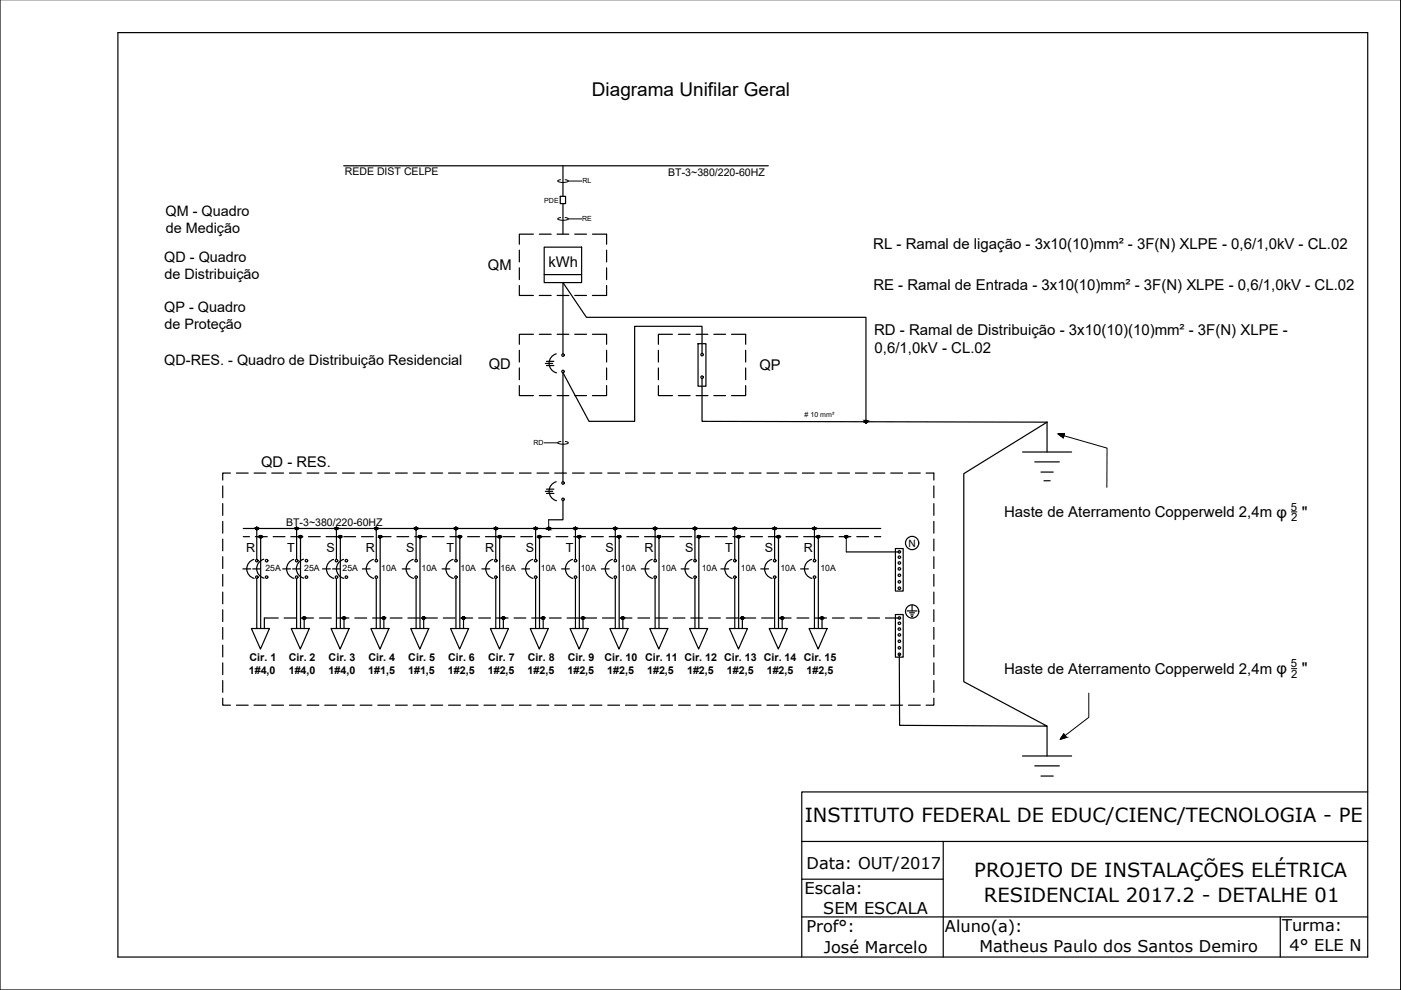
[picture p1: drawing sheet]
<svg xmlns="http://www.w3.org/2000/svg" width="297mm" height="210mm" viewBox="0 0 297 210" stroke-linecap="round" stroke-linejoin="round" font-family="sans-serif">
<defs><g id="words">
<g font-size="4.1">
<text x="170.6" y="174.3">INSTITUTO FEDERAL DE EDUC/CIENC/TECNOLOGIA - PE</text>
<text x="206.6" y="186">PROJETO DE INSTALAÇÕES ELÉTRICA</text>
<text x="208.6" y="191.3">RESIDENCIAL 2017.2 - DETALHE 01</text>
</g>
<text font-size="4" x="125.5" y="20.4">Diagrama Unifilar Geral</text>
<g font-size="3.4">
<text x="276" y="109.8">&quot;</text>
<text x="276" y="143">&quot;</text>
<text x="171" y="184.2">Data: OUT/2017</text>
<text x="170.6" y="189.5">Escala:</text>
<text x="171" y="197.6">Prof°:</text>
<text x="174.6" y="193.7">SEM ESCALA</text>
<text x="200.3" y="197.5">Aluno(a):</text>
<text x="271.8" y="197.4">Turma:</text>
<text x="174.6" y="202.1">José Marcelo</text>
<text x="207.6" y="201.8">Matheus Paulo dos Santos Demiro</text>
<text x="273.4" y="201.6">4° ELE N</text>
</g>
<g font-size="3.2">
<text x="185.1" y="52.9">RL - Ramal de ligação - 3x10(10)mm² - 3F(N) XLPE - 0,6/1,0kV - CL.02</text>
<text x="185.2" y="61.5">RE - Ramal de Entrada - 3x10(10)mm² - 3F(N) XLPE - 0,6/1,0kV - CL.02</text>
<text x="185.3" y="71.1">RD - Ramal de Distribuição - 3x10(10)(10)mm² - 3F(N) XLPE -</text>
<text x="185.4" y="74.9">0,6/1,0kV - CL.02</text>
<text x="212.9" y="109.7">Haste de Aterramento Copperweld 2,4m φ</text>
<text x="212.9" y="142.9">Haste de Aterramento Copperweld 2,4m φ</text>
</g>
<g font-size="3.1">
<text x="103.5" y="57.2">QM</text>
<text x="116.3" y="56.6">kWh</text>
<text x="103.6" y="78.1">QD</text>
<text x="161" y="78.5">QP</text>
<text x="55.4" y="98.9">QD - RES.</text>
</g>
<g font-size="3">
<text x="35.1" y="45.8">QM - Quadro</text>
<text x="35.2" y="49.5">de Medição</text>
<text x="34.8" y="55.5">QD - Quadro</text>
<text x="34.9" y="59.1">de Distribuição</text>
<text x="34.8" y="66.1">QP - Quadro</text>
<text x="34.9" y="69.7">de Proteção</text>
<text x="34.8" y="77.4">QD-RES. - Quadro de Distribuição Residencial</text>
</g>
<g font-size="2.7">
<text x="52.2" y="117">R</text>
<text x="60.9" y="117">T</text>
<text x="69.3" y="117">S</text>
<text x="77.5" y="117">R</text>
<text x="86.1" y="117">S</text>
<text x="94.7" y="117">T</text>
<text x="102.9" y="117">R</text>
<text x="111.5" y="117">S</text>
<text x="120" y="117">T</text>
<text x="128.4" y="117">S</text>
<text x="136.7" y="117">R</text>
<text x="145.3" y="117">S</text>
<text x="153.8" y="117">T</text>
<text x="162.2" y="117">S</text>
<text x="170.5" y="117">R</text>
</g>
<g font-size="2.4">
<text x="273.7" y="108.3">5</text>
<text x="273.7" y="110.6">2</text>
<text x="273.7" y="141.5">5</text>
<text x="273.7" y="143.8">2</text>
</g>
<g font-size="2.3">
<text x="52.7" y="142.9">1#4,0</text>
<text x="52.9" y="140.1">Cir. 1</text>
<text x="61.2" y="142.9">1#4,0</text>
<text x="61.2" y="140.1">Cir. 2</text>
<text x="69.7" y="142.9">1#4,0</text>
<text x="69.7" y="140.1">Cir. 3</text>
<text x="78.1" y="142.9">1#1,5</text>
<text x="78.1" y="140.1">Cir. 4</text>
<text x="86.5" y="142.9">1#1,5</text>
<text x="86.6" y="140.1">Cir. 5</text>
<text x="95" y="142.9">1#2,5</text>
<text x="95" y="140.1">Cir. 6</text>
<text x="103.4" y="142.9">1#2,5</text>
<text x="103.5" y="140.1">Cir. 7</text>
<text x="111.9" y="142.9">1#2,5</text>
<text x="111.9" y="140.1">Cir. 8</text>
<text x="120.3" y="142.9">1#2,5</text>
<text x="120.4" y="140.1">Cir. 9</text>
<text x="128.2" y="140.1">Cir. 10</text>
<text x="128.8" y="142.9">1#2,5</text>
<text x="136.8" y="140.1">Cir. 11 Cir. 12 Cir. 13 Cir. 14 Cir. 15</text>
<text x="137.2" y="142.9">1#2,5</text>
<text x="145.7" y="142.9">1#2,5</text>
<text x="154.1" y="142.9">1#2,5</text>
<text x="162.6" y="142.9">1#2,5</text>
<text x="171" y="142.9">1#2,5</text>
</g>
<g font-size="2.2">
<text x="73.1" y="37.1">REDE DIST CELPE</text>
<text x="141.7" y="37.2">BT-3~380/220-60HZ</text>
<text x="60.7" y="111.6">BT-3~380/220-60HZ</text>
<text x="192.6" y="115.9">N</text>
</g>
<g font-size="1.8">
<text x="56.3" y="121.1">25A</text>
<text x="64.5" y="121.1">25A</text>
<text x="72.6" y="121.1">25A</text>
<text x="80.8" y="121.1">10A</text>
<text x="89.4" y="121.1">10A</text>
<text x="97.7" y="121.1">10A</text>
<text x="106.1" y="121.1">16A</text>
<text x="114.7" y="121.1">10A</text>
<text x="123.1" y="121.1">10A</text>
<text x="131.7" y="121.1">10A</text>
<text x="140.2" y="121.1">10A</text>
<text x="148.8" y="121.1">10A</text>
<text x="157.1" y="121.1">10A</text>
<text x="165.5" y="121.1">10A</text>
<text x="173.9" y="121.1">10A</text>
</g>
<g font-size="1.5">
<text x="123.5" y="38.9">RL</text>
<text x="115.4" y="43">PDE</text>
<text x="123.4" y="47">RE</text>
<text x="170.6" y="88.5"># 10 mm²</text>
<text x="113.1" y="94.4">RD</text>
</g>
</g></defs>
<!-- layer: 0 -->
<g fill="none" stroke="#000" stroke-width=".25">
<path d="M0 -.1v210h297v-210M25 6.9h265v196h-265zM72.9 35.2h90M119.4 35.2v6.4M110.1 53v2.5M110.1 56.8v2.5M113.1 49.6h-3v2.2M114.3 49.6h2.6M115.4 52.4h7.9v7.5h-7.9zM115.4 58.2h7.9M118.1 49.6h2.5M118.8 41.6h1.1v1.6h-1.1z"/>
<path d="M119.4 43.2v6.4M121.9 49.6h2.5M125.6 49.6h3v2.2M128.6 53v2.5M128.6 56.8v2.5M110.1 60.5v2.1h3M110.1 74.3v2.5M110.1 78v2.5M113.1 70.9h-3v2.1M114.3 62.6h2.6M114.3 70.9h2.6M115.6 77.1h1.6"/>
<path d="M115.9 76.6h1.5M115.9 77.5h1.5M117.9 75a2.08 2.08 0 0 0-1.5 2.1 2.08 2.08 0 0 0 1.6 1.9M118.1 62.6h2.5M118.1 70.9h2.5M119.4 75v-15.1l4.9 7.4h59.3v22.1M121.9 62.6h2.5M121.9 70.9h2.5M125.6 70.9h3v2.1M128.6 60.5v2.1h-3M128.6 74.3v2.5M128.6 78v2.5"/>
<path d="M139.6 74.3v2.5M139.6 78v2.5M142.6 70.9h-3v2.1M143.8 70.9h2.5M147.6 70.9h2.5M148 72.9h1.7v9h-1.7zM148.8 74.9v-5.7h-14.2v20.1h-9.7l-5.5-10.3v23.1M151.3 70.9h2.5M155.1 70.9h3v2.1M158.1 74.3v2.5M158.1 78v2.5M110.1 81.8v2.1h3"/>
<path d="M114.3 83.9h2.6M118.1 83.9h2.5M121.9 83.9h2.5M128.6 81.8v2.1h-3M139.6 81.8v2.1h3M143.8 83.9h2.5M147.6 83.9h2.5M148.8 80.2v9.1l73.2 .2M151.3 83.9h2.5M158.1 81.8v2.1h-3M216.8 95.8h10.4M219.4 97.9h5.2"/>
<path d="M222 89.5l-17.7 10.9v44.1l17.7 9.5-31.3-.2v-15.1M222 89.5v6.3M47.2 103v2.5M47.2 106.8v2.5M47.2 110.5v2.5M47.2 114.3v2.5M47.2 118v2.5M48.9 100.3h-1.7v1.5M50.1 100.3h2.5M51.6 112h135.1M51.6 113.8h1.3M53.8 118.6a2.08 2.08 0 0 0-1.5 2 2.08 2.08 0 0 0 1.6 2"/>
<path d="M53.9 100.3h2.5M54.1 113.8h2.6M54.4 112v6.6M55.3 113.8v19.5M55.9 118.6a2.08 2.08 0 0 0-1.5 2 2.08 2.08 0 0 0 1.6 2M57.6 100.3h2.5M57.9 113.8h2.5M61.4 100.3h2.5M61.7 113.8h2.5M62.3 118.6a2.08 2.08 0 0 0-1.5 2 2.08 2.08 0 0 0 1.5 2M62.9 112v6.6M63.7 113.8v19.5"/>
<path d="M64.4 118.6a2.08 2.08 0 0 0-1.6 2 2.08 2.08 0 0 0 1.6 2M65.1 100.3h2.5M65.4 113.8h2.5M68.9 100.3h2.5M69.2 113.8h2.4M70.7 118.6a2.08 2.08 0 0 0-1.5 2 2.08 2.08 0 0 0 1.6 2M71.3 112v6.6M72.2 113.8v19.5M72.6 100.3h2.5M72.8 118.6a2.08 2.08 0 0 0-1.5 2 2.08 2.08 0 0 0 1.6 2M72.9 113.8h2.5M76.4 100.3h2.5"/>
<path d="M76.6 113.8h2.6M79.2 118.6a2.08 2.08 0 0 0-1.5 2 2.08 2.08 0 0 0 1.5 2M79.8 112v6.6M80.1 100.3h2.5M80.4 113.8h2.5M80.6 113.8v19.5M83.9 100.3h2.5M84.2 113.8h2.5M87.6 100.3h2.5M87.6 118.6a2.08 2.08 0 0 0-1.5 2 2.08 2.08 0 0 0 1.6 2M87.9 113.8h2.5M88.2 112v6.6"/>
<path d="M89 113.8v19.5M91.4 100.3h2.5M91.7 113.8h2.4M95.1 100.3h2.5M95.4 113.8h2.5M96.1 118.6a2.08 2.08 0 0 0-1.5 2 2.08 2.08 0 0 0 1.5 2M96.7 112v6.6M97.5 113.8v19.5M98.9 100.3h2.5M99.1 113.8h2.6M102.6 100.3h2.5M102.9 113.8h2.5"/>
<path d="M104.5 118.6a2.08 2.08 0 0 0-1.5 2 2.08 2.08 0 0 0 1.6 2M105.1 112v6.6M105.9 113.8v19.5M106.4 100.3h2.5M106.7 113.8h2.5M110.1 100.3h2.5M110.4 113.8h2.5M112.9 118.6a2.08 2.08 0 0 0-1.5 2 2.08 2.08 0 0 0 1.6 2M113.6 112v6.6M113.9 100.3h2.5M114.2 113.8h2.4M114.4 113.8v19.5"/>
<path d="M115.6 104.2h1.6M115.9 103.7h1.5M115.9 104.6h1.5M117.6 100.3h2.5M117.9 113.8h2.5M117.9 102.1a2.08 2.08 0 0 0-1.5 2.1 2.08 2.08 0 0 0 1.6 2M119.4 106.1v4.1h-3.1M121.4 100.3h2.5M121.4 118.6a2.08 2.08 0 0 0-1.5 2 2.08 2.08 0 0 0 1.5 2M121.6 113.8h2.5M122 112v6.6M122.8 113.8v19.5"/>
<path d="M125.1 100.3h2.5M125.4 113.8h2.5M128.9 100.3h2.5M129.2 113.8h2.5M129.8 118.6a2.08 2.08 0 0 0-1.5 2 2.08 2.08 0 0 0 1.6 2M130.5 112v6.6M131.3 113.8v19.5M132.6 100.3h2.5M132.9 113.8h2.5M136.4 100.3h2.5M136.7 113.8h2.4M138.3 118.6a2.08 2.08 0 0 0-1.5 2 2.08 2.08 0 0 0 1.5 2"/>
<path d="M138.9 112v6.6M139.7 113.8v19.5M140.1 100.3h2.5M140.4 113.8h2.5M143.9 100.3h2.5M144.1 113.8h2.5M146.7 118.6a2.08 2.08 0 0 0-1.5 2 2.08 2.08 0 0 0 1.6 2M147.3 112v6.6M147.6 100.3h2.5M147.9 113.8h2.5M148.2 113.8v19.5M151.4 100.3h2.5"/>
<path d="M151.7 113.8h2.5M155.1 100.3h2.5M155.2 118.6a2.08 2.08 0 0 0-1.5 2 2.08 2.08 0 0 0 1.5 2M155.4 113.8h2.5M155.8 112v6.6M156.6 113.8v19.5M158.9 100.3h2.5M159.2 113.8h2.4M162.6 100.3h2.5M162.9 113.8h2.5M163.6 118.6a2.08 2.08 0 0 0-1.5 2 2.08 2.08 0 0 0 1.6 2M164.2 112v6.6"/>
<path d="M165.1 113.8v19.5M166.3 100.3h2.6M166.6 113.8h2.5M170.1 100.3h2.5M170.4 113.8h2.5M172.1 118.6a2.08 2.08 0 0 0-1.5 2 2.08 2.08 0 0 0 1.5 2M172.7 112v6.6M173.5 113.8v19.5M173.9 100.3h2.5M174.2 113.8h2.5M177.6 100.3h2.5M177.9 113.8h2.5"/>
<path d="M179.4 117h11.3M181.4 100.3h2.5M181.7 113.8h2.4M185.1 100.3h2.5M185.4 113.8h1.3M188.8 100.3h2.6M189.8 116.3h1.7v9h-1.7zM192.6 100.3h2.5M196.4 100.3h1.6v1.5M198 103v2.5M198 106.8v2.5M198 110.5v2.5"/>
<path d="M198 114.3v2.5M198 118v2.5M220.7 100.1h2.6M221.3 101.9h1.4M47.2 121.8v2.5M47.2 125.5v2.5M47.2 129.3v2.5M47.2 133v2.5M47.2 136.8v2.5M51.5 120.6h1.6M53.3 133.3h3.8l-1.9 4.3zM53.6 120.6h1.6"/>
<path d="M54.4 122.7v10.6M59 131h-3v2.3M59.9 120.6h1.7M60.2 131h2.5M61.7 133.3h3.9l-1.9 4.3zM62 120.6h1.7M62.9 122.7v10.6M64 131h2.5M64.5 131v2.3M67.7 131h2.5M68.4 120.6h1.6M70.2 133.3h3.8l-1.9 4.3z"/>
<path d="M70.5 120.6h1.7M71.3 122.7v10.6M71.5 131h2.5M72.9 131v2.3M75.2 131h2.5M76.8 120.6h1.7M78.6 133.3h3.9l-1.9 4.3zM79 131h2.5M79.8 122.7v10.6M81.4 131v2.3M82.7 131h2.5M85.3 120.6h1.6"/>
<path d="M86.5 131h2.5M87.1 133.3h3.8l-1.9 4.3zM88.2 122.7v10.6M89.8 131v2.3M90.2 131h2.5M93.7 120.6h1.7M94 131h2.5M95.5 133.3h3.9l-1.9 4.3zM96.7 122.7v10.6M97.7 131h2.5M98.3 131v2.3M101.5 131h2.5"/>
<path d="M102.2 120.6h1.6M104 133.3h3.8l-1.9 4.3zM105.1 122.7v10.6M105.2 131h2.5M106.7 131v2.3M109 131h2.5M110.6 120.6h1.7M112.4 133.3h3.8l-1.9 4.3zM112.7 131h2.5M113.6 122.7v10.6M115.2 131v2.3M116.5 131h2.5"/>
<path d="M119.1 120.6h1.6M120.2 131h2.5M120.9 133.3h3.8l-1.9 4.3zM122 122.7v10.6M123.6 131v2.3M124 131h2.5M127.5 120.6h1.7M127.7 131h2.5M129.3 133.3h3.8l-1.9 4.3zM130.5 122.7v10.6M131.5 131h2.5M132.1 131v2.3"/>
<path d="M135.2 131h2.5M136 120.6h1.6M137.8 133.3h3.8l-1.9 4.3zM138.9 122.7v10.6M139 131h2.5M142.7 131h2.5M144.4 120.6h1.6M146.2 133.3h3.8l-1.9 4.3zM146.5 131h2.5M147.3 122.7v10.6M150.2 131h2.5M152.8 120.6h1.7"/>
<path d="M154 131h2.5M154.6 133.3h3.9l-1.9 4.3zM155.8 122.7v10.6M157.4 131v2.3M157.7 131h2.5M161.3 120.6h1.6M161.5 131h2.5M163.1 133.3h3.8l-1.9 4.3zM164.2 122.7v10.6M165.2 131h2.5M165.8 131v2.3M169 131h2.5"/>
<path d="M169.7 120.6h1.7M171.5 133.3h3.9l-1.9 4.3zM172.7 122.7v10.6M172.7 131h2.5M174.3 131v2.3M176.5 131h2.5M180.2 131h2.5M184 131h2.5M187.7 131h3M189.8 130.3h1.7v9h-1.7zM192.3 129.5h2.1M192.8 129.9h1.1"/>
<path d="M193.1 130.4h.5M193.3 130.7h.2M193.4 128.3v1.2M198 121.8v2.5M198 125.5v2.5M198 129.3v2.5M198 133v2.5M198 136.8v2.5M47.2 148v1.5h1.7M47.2 140.5v2.5M47.2 144.3v2.5M50.1 149.5h2.5"/>
<path d="M53.9 149.5h2.5M57.6 149.5h2.5M61.4 149.5h2.5M65.1 149.5h2.5M68.9 149.5h2.5M72.6 149.5h2.5M76.4 149.5h2.5M80.1 149.5h2.5M83.9 149.5h2.5M87.6 149.5h2.5M91.4 149.5h2.5M95.1 149.5h2.5"/>
<path d="M98.9 149.5h2.5M102.6 149.5h2.5M106.4 149.5h2.5M110.1 149.5h2.5M113.9 149.5h2.5M117.6 149.5h2.5M121.4 149.5h2.5M125.1 149.5h2.5M128.9 149.5h2.5M132.6 149.5h2.5M136.4 149.5h2.5M140.1 149.5h2.5"/>
<path d="M143.9 149.5h2.5M147.6 149.5h2.5M151.4 149.5h2.5M155.1 149.5h2.5M158.9 149.5h2.5M162.6 149.5h2.5M166.3 149.5h2.6M170.1 149.5h2.5M173.9 149.5h2.5M177.6 149.5h2.5M181.4 149.5h2.5M185.1 149.5h2.5"/>
<path d="M188.8 149.5h2.6M192.6 149.5h2.5M198 148v1.5h-1.6M198 140.5v2.5M198 144.3v2.5M222 154v6.3M170 178.4h120M200 178.4v24.5M216.8 160.3h10.4M219.4 162.4h5.2M220.7 164.5h2.6M290 167.9h-120v35"/>
<path d="M170 186.4h30M170 194.4h120M271.4 194.4v8.5"/>
<circle cx="119.4" cy="78.8" r=".26"/>
<circle cx="119.4" cy="75.3" r=".26"/>
<circle cx="148.9" cy="75.2" r=".26"/>
<circle cx="148.9" cy="80" r=".26"/>
<circle cx="54.5" cy="118.9" r=".26"/>
<circle cx="56.5" cy="118.9" r=".26"/>
<circle cx="62.9" cy="118.9" r=".26"/>
<circle cx="65" cy="118.9" r=".26"/>
<circle cx="71.3" cy="118.9" r=".26"/>
<circle cx="73.4" cy="118.9" r=".26"/>
<circle cx="79.8" cy="118.9" r=".26"/>
<circle cx="88.2" cy="118.9" r=".26"/>
<circle cx="96.7" cy="118.9" r=".26"/>
<circle cx="105.1" cy="118.9" r=".26"/>
<circle cx="113.6" cy="118.9" r=".26"/>
<circle cx="119.4" cy="105.9" r=".26"/>
<circle cx="119.4" cy="102.4" r=".26"/>
<circle cx="122" cy="118.9" r=".26"/>
<circle cx="130.5" cy="118.9" r=".26"/>
<circle cx="138.9" cy="118.9" r=".26"/>
<circle cx="147.4" cy="118.9" r=".26"/>
<circle cx="155.8" cy="118.9" r=".26"/>
<circle cx="164.2" cy="118.9" r=".26"/>
<circle cx="172.7" cy="118.9" r=".26"/>
<circle cx="190.7" cy="117" r=".26"/>
<circle cx="190.7" cy="118.1" r=".26"/>
<circle cx="190.7" cy="119.4" r=".26"/>
<circle cx="193.4" cy="115.1" r="1.41"/>
<circle cx="54.5" cy="122.4" r=".26"/>
<circle cx="56.5" cy="122.4" r=".26"/>
<circle cx="62.9" cy="122.4" r=".26"/>
<circle cx="65" cy="122.4" r=".26"/>
<circle cx="71.3" cy="122.4" r=".26"/>
<circle cx="73.4" cy="122.4" r=".26"/>
<circle cx="79.8" cy="122.4" r=".26"/>
<circle cx="88.2" cy="122.4" r=".26"/>
<circle cx="96.7" cy="122.4" r=".26"/>
<circle cx="105.1" cy="122.4" r=".26"/>
<circle cx="113.6" cy="122.4" r=".26"/>
<circle cx="122" cy="122.4" r=".26"/>
<circle cx="130.5" cy="122.4" r=".26"/>
<circle cx="138.9" cy="122.4" r=".26"/>
<circle cx="147.4" cy="122.4" r=".26"/>
<circle cx="155.8" cy="122.4" r=".26"/>
<circle cx="164.2" cy="122.4" r=".26"/>
<circle cx="172.7" cy="122.4" r=".26"/>
<circle cx="190.7" cy="134.6" r=".26"/>
<circle cx="190.7" cy="132.1" r=".26"/>
<circle cx="190.7" cy="136" r=".26"/>
<circle cx="190.7" cy="123.4" r=".26"/>
<circle cx="190.7" cy="138.7" r=".26"/>
<circle cx="190.7" cy="133.4" r=".26"/>
<circle cx="190.7" cy="124.7" r=".26"/>
<circle cx="190.7" cy="131" r=".26"/>
<circle cx="190.7" cy="137.4" r=".26"/>
<circle cx="190.7" cy="122" r=".26"/>
<circle cx="190.7" cy="120.6" r=".26"/>
<circle cx="193.4" cy="129.6" r="1.41"/>
</g>
<g fill="none" stroke="#000" stroke-width=".21">
<path d="M119.8 38.1l.7 .2v.1a2.65 2.65 0 0 1-2.2 .1l.2-.3 .4-.1M120.5 38.4h2.8M119.8 46.1l.7 .2v.2a2.65 2.65 0 0 1-2.2 0l.2-.3 .4-.1M120.5 46.4h2.8M115.4 93.9h2.8M118.9 93.6l-.4 .1-.2 .2a2.65 2.65 0 0 0 2.2 .1v-.2l-.6-.2M224.3 92l1.4-.1-.3 1zM225.6 92.4l9.1 2.6v8.3M116.3 110.2v1.8M179.4 113.8v3.2M273.8 108.5h1.2M225.5 155.6l.6 .8-1.3 .4z"/>
<path d="M230.8 147v5.1l-5 3.9M273.8 141.8h1.2"/>
</g>
<g fill="#000" stroke="#000" stroke-width=".21">
<path d="M183.5 89.1h.2zM183.5 89.7h.2zM54.4 111.8h.1zM55.2 113.5h.1zM62.8 111.8h.1zM63.6 113.5h.2zM71.2 111.8h.2zM72.1 113.5h.1zM79.7 111.8h.1zM80.5 113.5h.2zM88.1 111.8h.2zM89 113.5h.1z"/>
<path d="M96.6 111.8h.1zM97.4 113.5h.2zM105 111.8h.2zM105.9 113.5h.1zM113.5 111.8h.1zM114.3 113.5h.1zM116.3 111.8h.1zM116.3 112.3h.1zM121.9 111.8h.2zM122.7 113.5h.2zM130.4 111.8h.1zM131.2 113.5h.1z"/>
<path d="M138.8 111.8h.2zM139.6 113.5h.2zM147.3 111.8h.1zM148.1 113.5h.1zM155.7 111.8h.2zM156.5 113.5h.2zM164.1 111.8h.2zM165 113.5h.1zM172.6 111.8h.1zM173.4 113.5h.2zM179.3 113.5h.2zM64.4 130.8h.2z"/>
<path d="M64.4 131.3h.2zM72.9 130.8h.1zM72.9 131.3h.1zM81.3 130.8h.1zM81.3 131.3h.1zM89.7 130.8h.2zM89.7 131.3h.2zM98.2 130.8h.1zM98.2 131.3h.1zM106.6 130.8h.2zM106.6 131.3h.2zM115.1 130.8h.1z"/>
<path d="M115.1 131.3h.1zM123.5 130.8h.2zM123.5 131.3h.2zM132 130.8h.1zM132 131.3h.1zM157.3 130.8h.2zM157.3 131.3h.2zM165.8 130.8h.1zM165.8 131.3h.1zM174.2 130.8h.1zM174.2 131.3h.1z"/>
<path d="M183.5 89.1l.2 .1zM183.5 89.2h.2z"/>
<path d="M183.5 89.2h.3zM183.5 89.2h.3z"/>
<path d="M183.5 89.6h.2zM183.5 89.6l.2 .1z"/>
<path d="M183.5 89.2h.3zM183.4 89.2h.4z"/>
<path d="M183.5 89.6h.3zM183.5 89.6h.2z"/>
<path d="M183.4 89.2l.4 .1zM183.4 89.2l.4 .1z"/>
<path d="M183.4 89.6h.4zM183.4 89.6h.4z"/>
<path d="M183.4 89.3h.5zM183.4 89.3h.5z"/>
<path d="M183.4 89.5h.4zM183.4 89.5l.4 .1z"/>
<path d="M183.4 89.3h.5zM183.4 89.3h.5z"/>
<path d="M183.4 89.5h.5zM183.4 89.5h.4z"/>
<path d="M183.3 89.3l.6 .1zM183.3 89.3l.6 .1z"/>
<path d="M183.3 89.4h.6zM183.3 89.4h.6z"/>
<path d="M183.3 89.4h.6zM183.3 89.4l.6 .1z"/>
<path d="M224.3 92l1.4-.1zM224.3 92l1.1 .9 .3-.9z"/>
<path d="M54.4 111.8h.1zM54.3 111.8h.2z"/>
<path d="M54.4 112.3h.1zM54.4 112.3h.1z"/>
<path d="M54.3 111.8h.3zM54.3 111.8h.3z"/>
<path d="M54.3 112.3h.2zM54.3 112.3h.2z"/>
<path d="M54.3 111.8l.3 .1zM54.3 111.8l.3 .1z"/>
<path d="M54.3 112.3h.3zM54.3 112.3h.2z"/>
<path d="M54.3 111.9h.4zM54.3 111.9h.4z"/>
<path d="M54.3 112.2h.3zM54.3 112.2l.3 .1z"/>
<path d="M54.2 111.9l.5 .1zM54.2 111.9l.5 .1z"/>
<path d="M54.2 112.2h.5zM54.2 112.2h.4z"/>
<path d="M54.2 112h.5zM54.2 112h.5z"/>
<path d="M54.2 112.2h.5zM54.2 112.2h.5z"/>
<path d="M54.2 112h.5zM54.2 112h.5z"/>
<path d="M54.2 112l.5 .1zM54.2 112l.5 .1z"/>
<path d="M54.2 112.1h.5zM54.2 112.1l.5 .1z"/>
<path d="M55.2 113.5l.2 .1zM55.1 113.6h.3z"/>
<path d="M55.2 114h.1zM55.2 114l.1 .1z"/>
<path d="M55.1 113.6h.3zM55.1 113.6h.3z"/>
<path d="M55.1 114h.3zM55.1 114h.2z"/>
<path d="M55.1 113.6h.4zM55.1 113.6h.4z"/>
<path d="M55.1 114h.3zM55.1 114h.3z"/>
<path d="M55.1 113.6l.4 .1zM55.1 113.6l.4 .1z"/>
<path d="M55.1 114h.4zM55.1 114h.3z"/>
<path d="M55 113.7h.5zM55 113.7h.5z"/>
<path d="M55 113.9h.5zM55 113.9l.5 .1z"/>
<path d="M55 113.7h.5zM55 113.7h.5z"/>
<path d="M55 113.9h.5zM55 113.9h.5z"/>
<path d="M55 113.7l.5 .1zM55 113.7l.5 .1z"/>
<path d="M55 113.8h.5zM55 113.8h.5z"/>
<path d="M55 113.8h.5zM55 113.8l.5 .1z"/>
<path d="M62.8 111.8h.2zM62.8 111.8h.2z"/>
<path d="M62.8 112.3h.1zM62.8 112.3h.1z"/>
<path d="M62.8 111.8h.2zM62.7 111.8h.3z"/>
<path d="M62.8 112.3h.2zM62.8 112.3h.1z"/>
<path d="M62.7 111.8l.4 .1zM62.7 111.8l.4 .1z"/>
<path d="M62.7 112.3h.3zM62.7 112.3h.3z"/>
<path d="M62.7 111.9h.4zM62.7 111.9h.4z"/>
<path d="M62.7 112.2h.4zM62.7 112.2l.3 .1z"/>
<path d="M62.7 111.9l.4 .1zM62.7 111.9l.4 .1z"/>
<path d="M62.7 112.2h.4zM62.7 112.2h.4z"/>
<path d="M62.6 112h.5zM62.6 112h.5z"/>
<path d="M62.6 112.2h.5zM62.6 112.2h.5z"/>
<path d="M62.6 112h.5zM62.6 112h.5z"/>
<path d="M62.6 112l.5 .1zM62.6 112l.5 .1z"/>
<path d="M62.6 112.1h.5zM62.6 112.1l.5 .1z"/>
<path d="M63.6 113.5l.2 .1zM63.6 113.6h.2z"/>
<path d="M63.6 114h.2zM63.6 114l.1 .1z"/>
<path d="M63.6 113.6h.3zM63.5 113.6h.4z"/>
<path d="M63.6 114h.2zM63.6 114h.2z"/>
<path d="M63.5 113.6h.4zM63.5 113.6h.4z"/>
<path d="M63.5 114h.4zM63.5 114h.3z"/>
<path d="M63.5 113.6l.4 .1zM63.5 113.6l.4 .1z"/>
<path d="M63.5 114h.4zM63.5 114h.4z"/>
<path d="M63.5 113.7h.4zM63.5 113.7h.4z"/>
<path d="M63.5 113.9h.4zM63.5 113.9l.4 .1z"/>
<path d="M63.5 113.7h.5zM63.5 113.7h.5z"/>
<path d="M63.5 113.9h.4zM63.5 113.9h.4z"/>
<path d="M63.4 113.7l.6 .1zM63.4 113.7l.6 .1z"/>
<path d="M63.4 113.8h.6zM63.4 113.8h.6z"/>
<path d="M63.4 113.8h.6zM63.4 113.8l.5 .1z"/>
<path d="M71.2 111.8h.2zM71.2 111.8h.2z"/>
<path d="M71.2 112.3h.2zM71.2 112.3h.2z"/>
<path d="M71.2 111.8h.3zM71.2 111.8h.3z"/>
<path d="M71.2 112.3h.2zM71.2 112.3h.2z"/>
<path d="M71.2 111.8l.3 .1zM71.2 111.8l.3 .1z"/>
<path d="M71.2 112.3h.3zM71.2 112.3h.2z"/>
<path d="M71.1 111.9h.4zM71.1 111.9h.4z"/>
<path d="M71.1 112.2h.4zM71.1 112.2l.4 .1z"/>
<path d="M71.1 111.9l.5 .1zM71.1 111.9l.5 .1z"/>
<path d="M71.1 112.2h.4zM71.1 112.2h.4z"/>
<path d="M71.1 112h.5zM71.1 112h.5z"/>
<path d="M71.1 112.2h.5zM71.1 112.2h.4z"/>
<path d="M71.1 112h.5zM71.1 112h.5z"/>
<path d="M71.1 112l.5 .1zM71.1 112l.5 .1z"/>
<path d="M71.1 112.1h.5zM71.1 112.1l.5 .1z"/>
<path d="M72.1 113.5l.2 .1zM72 113.6h.3z"/>
<path d="M72.1 114h.1zM72.1 114l.1 .1z"/>
<path d="M72 113.6h.3zM72 113.6h.3z"/>
<path d="M72 114h.3zM72 114h.2z"/>
<path d="M72 113.6h.3zM71.9 113.6h.4z"/>
<path d="M72 114h.3zM72 114h.3z"/>
<path d="M71.9 113.6l.5 .1zM71.9 113.6l.5 .1z"/>
<path d="M71.9 114h.4zM71.9 114h.4z"/>
<path d="M71.9 113.7h.5zM71.9 113.7h.5z"/>
<path d="M71.9 113.9h.5zM71.9 113.9l.4 .1z"/>
<path d="M71.9 113.7h.5zM71.9 113.7h.5z"/>
<path d="M71.9 113.9h.5zM71.9 113.9h.5z"/>
<path d="M71.9 113.7l.5 .1zM71.9 113.7l.5 .1z"/>
<path d="M71.9 113.8h.5zM71.9 113.8h.5z"/>
<path d="M71.9 113.8h.5zM71.9 113.8l.5 .1z"/>
<path d="M79.7 111.8h.2zM79.7 111.8h.2z"/>
<path d="M79.7 112.3h.1zM79.7 112.3h.1z"/>
<path d="M79.7 111.8h.2zM79.6 111.8h.3z"/>
<path d="M79.7 112.3h.2zM79.7 112.3h.1z"/>
<path d="M79.6 111.8l.4 .1zM79.6 111.8l.4 .1z"/>
<path d="M79.6 112.3h.3zM79.6 112.3h.3z"/>
<path d="M79.6 111.9h.4zM79.6 111.9h.4z"/>
<path d="M79.6 112.2h.4zM79.6 112.2l.3 .1z"/>
<path d="M79.5 111.9l.5 .1zM79.5 111.9l.5 .1z"/>
<path d="M79.5 112.2h.5zM79.5 112.2h.5z"/>
<path d="M79.5 112h.5zM79.5 112h.5z"/>
<path d="M79.5 112.2h.5zM79.5 112.2h.5z"/>
<path d="M79.5 112h.5zM79.5 112h.5z"/>
<path d="M79.5 112l.5 .1zM79.5 112l.5 .1z"/>
<path d="M79.5 112.1h.5zM79.5 112.1l.5 .1z"/>
<path d="M80.5 113.5l.2 .1zM80.5 113.6h.2z"/>
<path d="M80.5 114h.2zM80.5 114l.1 .1z"/>
<path d="M80.5 113.6h.3zM80.4 113.6h.4z"/>
<path d="M80.5 114h.2zM80.5 114h.2z"/>
<path d="M80.4 113.6h.4zM80.4 113.6h.4z"/>
<path d="M80.4 114h.4zM80.4 114h.3z"/>
<path d="M80.4 113.6l.4 .1zM80.4 113.6l.4 .1z"/>
<path d="M80.4 114h.4zM80.4 114h.4z"/>
<path d="M80.4 113.7h.4zM80.4 113.7h.4z"/>
<path d="M80.4 113.9h.4zM80.4 113.9l.4 .1z"/>
<path d="M80.3 113.7h.6zM80.3 113.7h.6z"/>
<path d="M80.3 113.9h.5zM80.3 113.9h.5z"/>
<path d="M80.3 113.7l.6 .1zM80.3 113.7l.6 .1z"/>
<path d="M80.3 113.8h.6zM80.3 113.8h.6z"/>
<path d="M80.3 113.8h.6zM80.3 113.8l.5 .1z"/>
<path d="M88.1 111.8h.2zM88.1 111.8h.2z"/>
<path d="M88.1 112.3h.2zM88.1 112.3h.1z"/>
<path d="M88.1 111.8h.3zM88.1 111.8h.3z"/>
<path d="M88.1 112.3h.2zM88.1 112.3h.2z"/>
<path d="M88.1 111.8l.3 .1zM88.1 111.8l.3 .1z"/>
<path d="M88.1 112.3h.3zM88.1 112.3h.2z"/>
<path d="M88 111.9h.4zM88 111.9h.4z"/>
<path d="M88 112.2h.4zM88 112.2l.4 .1z"/>
<path d="M88 111.9l.5 .1zM88 111.9l.5 .1z"/>
<path d="M88 112.2h.4zM88 112.2h.4z"/>
<path d="M88 112h.5zM88 112h.5z"/>
<path d="M88 112.2h.5zM88 112.2h.4z"/>
<path d="M87.9 112h.6zM87.9 112h.6z"/>
<path d="M87.9 112l.6 .1zM87.9 112l.6 .1z"/>
<path d="M87.9 112.1h.6zM87.9 112.1l.6 .1z"/>
<path d="M89 113.5l.2 .1zM88.9 113.6h.3z"/>
<path d="M89 114h.1zM89 114l.1 .1z"/>
<path d="M88.9 113.6h.3zM88.9 113.6h.3z"/>
<path d="M88.9 114h.3zM88.9 114h.2z"/>
<path d="M88.9 113.6h.3zM88.9 113.6h.3z"/>
<path d="M88.9 114h.3zM88.9 114h.3z"/>
<path d="M88.8 113.6l.5 .1zM88.8 113.6l.5 .1z"/>
<path d="M88.8 114h.4zM88.8 114h.4z"/>
<path d="M88.8 113.7h.5zM88.8 113.7h.5z"/>
<path d="M88.8 113.9h.5zM88.8 113.9l.4 .1z"/>
<path d="M88.8 113.7h.5zM88.8 113.7h.5z"/>
<path d="M88.8 113.9h.5zM88.8 113.9h.5z"/>
<path d="M88.8 113.7l.5 .1zM88.8 113.7l.5 .1z"/>
<path d="M88.8 113.8h.5zM88.8 113.8h.5z"/>
<path d="M88.8 113.8h.5zM88.8 113.8l.5 .1z"/>
<path d="M96.6 111.8h.2zM96.5 111.8h.3z"/>
<path d="M96.6 112.3h.1zM96.6 112.3h.1z"/>
<path d="M96.5 111.8h.3zM96.5 111.8h.3z"/>
<path d="M96.5 112.3h.3zM96.5 112.3h.2z"/>
<path d="M96.5 111.8l.4 .1zM96.5 111.8l.4 .1z"/>
<path d="M96.5 112.3h.3zM96.5 112.3h.3z"/>
<path d="M96.5 111.9h.4zM96.5 111.9h.4z"/>
<path d="M96.5 112.2h.4zM96.5 112.2l.3 .1z"/>
<path d="M96.4 111.9l.5 .1zM96.4 111.9l.5 .1z"/>
<path d="M96.4 112.2h.5zM96.4 112.2h.5z"/>
<path d="M96.4 112h.5zM96.4 112h.5z"/>
<path d="M96.4 112.2h.5zM96.4 112.2h.5z"/>
<path d="M96.4 112h.5zM96.4 112h.5z"/>
<path d="M96.4 112l.5 .1zM96.4 112l.5 .1z"/>
<path d="M96.4 112.1h.5zM96.4 112.1l.5 .1z"/>
<path d="M97.4 113.5l.2 .1zM97.4 113.6h.2z"/>
<path d="M97.4 114h.2zM97.4 114l.1 .1z"/>
<path d="M97.4 113.6h.2zM97.3 113.6h.3z"/>
<path d="M97.4 114h.2zM97.4 114h.2z"/>
<path d="M97.3 113.6h.4zM97.3 113.6h.4z"/>
<path d="M97.3 114h.3zM97.3 114h.3z"/>
<path d="M97.3 113.6l.4 .1zM97.3 113.6l.4 .1z"/>
<path d="M97.3 114h.4zM97.3 114h.3z"/>
<path d="M97.3 113.7h.4zM97.3 113.7h.4z"/>
<path d="M97.3 113.9h.4zM97.3 113.9l.4 .1z"/>
<path d="M97.2 113.7h.5zM97.2 113.7h.5z"/>
<path d="M97.2 113.9h.5zM97.2 113.9h.5z"/>
<path d="M97.2 113.7l.5 .1zM97.2 113.7l.5 .1z"/>
<path d="M97.2 113.8h.5zM97.2 113.8h.5z"/>
<path d="M97.2 113.8h.5zM97.2 113.8l.5 .1z"/>
<path d="M105 111.8h.2zM105 111.8h.2z"/>
<path d="M105 112.3h.2zM105 112.3h.1z"/>
<path d="M105 111.8h.3zM104.9 111.8h.4z"/>
<path d="M105 112.3h.2zM105 112.3h.2z"/>
<path d="M104.9 111.8l.4 .1zM104.9 111.9h.4z"/>
<path d="M104.9 112.3h.4zM104.9 112.3h.3z"/>
<path d="M104.9 111.9h.4zM104.9 111.9h.4z"/>
<path d="M104.9 112.2h.4zM104.9 112.2l.4 .1z"/>
<path d="M104.9 111.9l.4 .1zM104.9 111.9l.4 .1z"/>
<path d="M104.9 112.2h.4zM104.9 112.2h.4z"/>
<path d="M104.9 112h.5zM104.9 112h.5z"/>
<path d="M104.9 112.2h.4zM104.9 112.2h.4z"/>
<path d="M104.8 112h.6zM104.8 112h.6z"/>
<path d="M104.8 112l.6 .1zM104.8 112l.6 .1z"/>
<path d="M104.8 112.1h.6zM104.8 112.1l.5 .1z"/>
<path d="M105.9 113.5l.1 .1zM105.8 113.6h.2z"/>
<path d="M105.9 114h.1zM105.9 114l.1 .1z"/>
<path d="M105.8 113.6h.3zM105.8 113.6h.3z"/>
<path d="M105.8 114h.2zM105.8 114h.2z"/>
<path d="M105.8 113.6h.3zM105.8 113.6h.3z"/>
<path d="M105.8 114h.3zM105.8 114h.2z"/>
<path d="M105.7 113.6l.5 .1zM105.7 113.6l.5 .1z"/>
<path d="M105.7 114h.4zM105.7 114h.4z"/>
<path d="M105.7 113.7h.5zM105.7 113.7h.5z"/>
<path d="M105.7 113.9h.5zM105.7 113.9l.4 .1z"/>
<path d="M105.7 113.7h.5zM105.7 113.7h.5z"/>
<path d="M105.7 113.9h.5zM105.7 113.9h.5z"/>
<path d="M105.7 113.7l.5 .1zM105.7 113.7l.5 .1z"/>
<path d="M105.7 113.8h.5zM105.7 113.8h.5z"/>
<path d="M105.7 113.8h.5zM105.7 113.8l.5 .1z"/>
<path d="M113.5 111.8h.2zM113.4 111.8h.3z"/>
<path d="M113.5 112.3h.1zM113.5 112.3h.1z"/>
<path d="M113.4 111.8h.3zM113.4 111.8h.3z"/>
<path d="M113.4 112.3h.3zM113.4 112.3h.2z"/>
<path d="M113.4 111.8l.3 .1zM113.4 111.8l.3 .1z"/>
<path d="M113.4 112.3h.3zM113.4 112.3h.3z"/>
<path d="M113.3 111.9h.5zM113.3 111.9h.5z"/>
<path d="M113.3 112.2h.4zM113.3 112.2l.4 .1z"/>
<path d="M113.3 111.9l.5 .1zM113.3 111.9l.5 .1z"/>
<path d="M113.3 112.2h.5zM113.3 112.2h.4z"/>
<path d="M113.3 112h.5zM113.3 112h.5z"/>
<path d="M113.3 112.2h.5zM113.3 112.2h.5z"/>
<path d="M113.3 112h.5zM113.3 112h.5z"/>
<path d="M113.3 112l.5 .1zM113.3 112l.5 .1z"/>
<path d="M113.3 112.1h.5zM113.3 112.1l.5 .1z"/>
<path d="M114.3 113.5l.2 .1zM114.3 113.6h.2z"/>
<path d="M114.3 114h.1zM114.3 114l.1 .1z"/>
<path d="M114.3 113.6h.2zM114.2 113.6h.3z"/>
<path d="M114.3 114h.2zM114.3 114h.1z"/>
<path d="M114.2 113.6h.4zM114.2 113.6h.4z"/>
<path d="M114.2 114h.3zM114.2 114h.3z"/>
<path d="M114.2 113.6l.4 .1zM114.2 113.6l.4 .1z"/>
<path d="M114.2 114h.4zM114.2 114h.3z"/>
<path d="M114.2 113.7h.4zM114.2 113.7h.4z"/>
<path d="M114.2 113.9h.4zM114.2 113.9l.4 .1z"/>
<path d="M114.1 113.7h.5zM114.1 113.7h.5z"/>
<path d="M114.1 113.9h.5zM114.1 113.9h.5z"/>
<path d="M114.1 113.7l.5 .1zM114.1 113.7l.5 .1z"/>
<path d="M114.1 113.8h.5zM114.1 113.8h.5z"/>
<path d="M114.1 113.8h.5zM114.1 113.8l.5 .1z"/>
<path d="M116.3 111.8h.2zM116.2 111.8h.3z"/>
<path d="M116.2 111.8h.3zM116.2 111.8h.3z"/>
<path d="M116.2 112.3h.3zM116.2 112.3h.2z"/>
<path d="M116.2 111.8l.3 .1zM116.2 111.8l.3 .1z"/>
<path d="M116.2 112.3h.3zM116.2 112.3h.3z"/>
<path d="M116.1 111.9h.5zM116.1 111.9h.5z"/>
<path d="M116.1 112.2h.4zM116.1 112.2l.4 .1z"/>
<path d="M116.1 111.9l.5 .1zM116.1 111.9l.5 .1z"/>
<path d="M116.1 112.2h.5zM116.1 112.2h.4z"/>
<path d="M116.1 112h.5zM116.1 112h.5z"/>
<path d="M116.1 112.2h.5zM116.1 112.2h.5z"/>
<path d="M116.1 112h.5zM116.1 112h.5z"/>
<path d="M116.1 112l.5 .1zM116.1 112l.5 .1z"/>
<path d="M116.1 112.1h.5zM116.1 112.1l.5 .1z"/>
<path d="M121.9 111.8h.2zM121.9 111.8h.2z"/>
<path d="M121.9 112.3h.2zM121.9 112.3h.1z"/>
<path d="M121.9 111.8h.3zM121.8 111.8h.4z"/>
<path d="M121.9 112.3h.2zM121.9 112.3h.2z"/>
<path d="M121.8 111.8l.4 .1zM121.8 111.8l.4 .1z"/>
<path d="M121.8 112.3h.4zM121.8 112.3h.3z"/>
<path d="M121.8 111.9h.4zM121.8 111.9h.4z"/>
<path d="M121.8 112.2h.4zM121.8 112.2l.4 .1z"/>
<path d="M121.8 111.9l.4 .1zM121.8 111.9l.4 .1z"/>
<path d="M121.8 112.2h.4zM121.8 112.2h.4z"/>
<path d="M121.8 112h.5zM121.8 112h.5z"/>
<path d="M121.8 112.2h.4zM121.8 112.2h.4z"/>
<path d="M121.7 112h.6zM121.7 112h.6z"/>
<path d="M121.7 112l.6 .1zM121.7 112l.6 .1z"/>
<path d="M121.7 112.1h.6zM121.7 112.1l.5 .1z"/>
<path d="M122.7 113.5l.2 .1zM122.7 113.6h.2z"/>
<path d="M122.7 114h.2zM122.7 114l.2 .1z"/>
<path d="M122.7 113.6h.3zM122.7 113.6h.3z"/>
<path d="M122.7 114h.2zM122.7 114h.2z"/>
<path d="M122.7 113.6h.3zM122.7 113.6h.3z"/>
<path d="M122.7 114h.3zM122.7 114h.2z"/>
<path d="M122.6 113.6l.4 .1zM122.6 113.6l.4 .1z"/>
<path d="M122.6 114h.4zM122.6 114h.4z"/>
<path d="M122.6 113.7h.5zM122.6 113.7h.5z"/>
<path d="M122.6 113.9h.4zM122.6 113.9l.4 .1z"/>
<path d="M122.6 113.7h.5zM122.6 113.7h.5z"/>
<path d="M122.6 113.9h.5zM122.6 113.9h.4z"/>
<path d="M122.6 113.7l.5 .1zM122.6 113.7l.5 .1z"/>
<path d="M122.6 113.8h.5zM122.6 113.8h.5z"/>
<path d="M122.6 113.8h.5zM122.6 113.8l.5 .1z"/>
<path d="M130.4 111.8h.2zM130.3 111.8h.3z"/>
<path d="M130.4 112.3h.1zM130.4 112.3h.1z"/>
<path d="M130.3 111.8h.3zM130.3 111.8h.3z"/>
<path d="M130.3 112.3h.3zM130.3 112.3h.2z"/>
<path d="M130.3 111.8l.3 .1zM130.3 111.8l.3 .1z"/>
<path d="M130.3 112.3h.3zM130.3 112.3h.3z"/>
<path d="M130.2 111.9h.5zM130.2 111.9h.5z"/>
<path d="M130.2 112.2h.4zM130.2 112.2l.4 .1z"/>
<path d="M130.2 111.9l.5 .1zM130.2 111.9l.5 .1z"/>
<path d="M130.2 112.2h.5zM130.2 112.2h.4z"/>
<path d="M130.2 112h.5zM130.2 112h.5z"/>
<path d="M130.2 112.2h.5zM130.2 112.2h.5z"/>
<path d="M130.2 112h.5zM130.2 112h.5z"/>
<path d="M130.2 112l.5 .1zM130.2 112l.5 .1z"/>
<path d="M130.2 112.1h.5zM130.2 112.1l.5 .1z"/>
<path d="M131.2 113.5l.2 .1zM131.1 113.6h.3z"/>
<path d="M131.2 114h.1zM131.2 114l.1 .1z"/>
<path d="M131.1 113.6h.3zM131.1 113.6h.3z"/>
<path d="M131.1 114h.3zM131.1 114h.2z"/>
<path d="M131.1 113.6h.4zM131.1 113.6h.4z"/>
<path d="M131.1 114h.3zM131.1 114h.3z"/>
<path d="M131.1 113.6l.4 .1zM131.1 113.6l.4 .1z"/>
<path d="M131.1 114h.4zM131.1 114h.3z"/>
<path d="M131 113.7h.5zM131 113.7h.5z"/>
<path d="M131 113.9h.5zM131 113.9l.5 .1z"/>
<path d="M131 113.7h.5zM131 113.7h.5z"/>
<path d="M131 113.9h.5zM131 113.9h.5z"/>
<path d="M131 113.7l.5 .1zM131 113.7l.5 .1z"/>
<path d="M131 113.8h.5zM131 113.8h.5z"/>
<path d="M131 113.8h.5zM131 113.8l.5 .1z"/>
<path d="M138.8 111.8h.2zM138.8 111.8h.2z"/>
<path d="M138.8 112.3h.2zM138.8 112.3h.1z"/>
<path d="M138.8 111.8h.2zM138.7 111.8h.3z"/>
<path d="M138.8 112.3h.2zM138.8 112.3h.2z"/>
<path d="M138.7 111.8l.4 .1zM138.7 111.8l.4 .1z"/>
<path d="M138.7 112.3h.3zM138.7 112.3h.3z"/>
<path d="M138.7 111.9h.4zM138.7 111.9h.4z"/>
<path d="M138.7 112.2h.4zM138.7 112.2l.3 .1z"/>
<path d="M138.7 111.9l.4 .1zM138.7 111.9l.4 .1z"/>
<path d="M138.7 112.2h.4zM138.7 112.2h.4z"/>
<path d="M138.6 112h.5zM138.6 112h.5z"/>
<path d="M138.6 112.2h.5zM138.6 112.2h.5z"/>
<path d="M138.6 112h.5zM138.6 112h.5z"/>
<path d="M138.6 112l.5 .1zM138.6 112l.5 .1z"/>
<path d="M138.6 112.1h.5zM138.6 112.1l.5 .1z"/>
<path d="M139.6 113.5l.2 .1zM139.6 113.6h.2z"/>
<path d="M139.6 114h.2zM139.6 114l.1 .1z"/>
<path d="M139.6 113.6h.3zM139.6 113.6h.3z"/>
<path d="M139.6 114h.2zM139.6 114h.2z"/>
<path d="M139.6 113.6h.3zM139.6 113.6h.3z"/>
<path d="M139.6 114h.3zM139.6 114h.2z"/>
<path d="M139.5 113.6l.4 .1zM139.5 113.6l.4 .1z"/>
<path d="M139.5 114h.4zM139.5 114h.4z"/>
<path d="M139.5 113.7h.5zM139.5 113.7h.5z"/>
<path d="M139.5 113.9h.4zM139.5 113.9l.4 .1z"/>
<path d="M139.5 113.7h.5zM139.5 113.7h.5z"/>
<path d="M139.5 113.9h.5zM139.5 113.9h.4z"/>
<path d="M139.4 113.7l.6 .1zM139.4 113.7l.6 .1z"/>
<path d="M139.4 113.8h.6zM139.4 113.8h.6z"/>
<path d="M139.4 113.8h.6zM139.4 113.8l.6 .1z"/>
<path d="M147.3 111.8h.1zM147.2 111.8h.2z"/>
<path d="M147.3 112.3h.1zM147.3 112.3h.1z"/>
<path d="M147.2 111.8h.3zM147.2 111.8h.3z"/>
<path d="M147.2 112.3h.2zM147.2 112.3h.2z"/>
<path d="M147.2 111.8l.3 .1zM147.2 111.8l.3 .1z"/>
<path d="M147.2 112.3h.3zM147.2 112.3h.2z"/>
<path d="M147.1 111.9h.5zM147.1 111.9h.5z"/>
<path d="M147.1 112.2h.4zM147.1 112.2l.4 .1z"/>
<path d="M147.1 111.9l.5 .1zM147.1 111.9l.5 .1z"/>
<path d="M147.1 112.2h.5zM147.1 112.2h.4z"/>
<path d="M147.1 112h.5zM147.1 112h.5z"/>
<path d="M147.1 112.2h.5zM147.1 112.2h.5z"/>
<path d="M147.1 112h.5zM147.1 112h.5z"/>
<path d="M147.1 112l.5 .1zM147.1 112l.5 .1z"/>
<path d="M147.1 112.1h.5zM147.1 112.1l.5 .1z"/>
<path d="M148.1 113.5l.2 .1zM148 113.6h.3z"/>
<path d="M148.1 114h.1zM148.1 114l.1 .1z"/>
<path d="M148 113.6h.3zM148 113.6h.3z"/>
<path d="M148 114h.3zM148 114h.2z"/>
<path d="M148 113.6h.4zM148 113.6h.4z"/>
<path d="M148 114h.3zM148 114h.3z"/>
<path d="M148 113.6l.4 .1zM148 113.6l.4 .1z"/>
<path d="M148 114h.4zM148 114h.3z"/>
<path d="M147.9 113.7h.5zM147.9 113.7h.5z"/>
<path d="M147.9 113.9h.5zM147.9 113.9l.5 .1z"/>
<path d="M147.9 113.7h.5zM147.9 113.7h.5z"/>
<path d="M147.9 113.9h.5zM147.9 113.9h.5z"/>
<path d="M147.9 113.7l.5 .1zM147.9 113.7l.5 .1z"/>
<path d="M147.9 113.8h.5zM147.9 113.8h.5z"/>
<path d="M147.9 113.8h.5zM147.9 113.8l.5 .1z"/>
<path d="M155.7 111.8h.2zM155.7 111.8h.2z"/>
<path d="M155.7 112.3h.2zM155.7 112.3h.1z"/>
<path d="M155.7 111.8h.2zM155.6 111.8h.3z"/>
<path d="M155.7 112.3h.2zM155.7 112.3h.2z"/>
<path d="M155.6 111.8l.4 .1zM155.6 111.8l.4 .1z"/>
<path d="M155.6 112.3h.3zM155.6 112.3h.3z"/>
<path d="M155.6 111.9h.4zM155.6 111.9h.4z"/>
<path d="M155.6 112.2h.4zM155.6 112.2l.3 .1z"/>
<path d="M155.6 111.9l.4 .1zM155.6 111.9l.4 .1z"/>
<path d="M155.6 112.2h.4zM155.6 112.2h.4z"/>
<path d="M155.5 112h.5zM155.5 112h.5z"/>
<path d="M155.5 112.2h.5zM155.5 112.2h.5z"/>
<path d="M155.5 112h.5zM155.5 112h.5z"/>
<path d="M155.5 112l.5 .1zM155.5 112l.5 .1z"/>
<path d="M155.5 112.1h.5zM155.5 112.1l.5 .1z"/>
<path d="M156.5 113.5l.2 .1zM156.5 113.6h.2z"/>
<path d="M156.5 114h.2zM156.5 114l.1 .1z"/>
<path d="M156.5 113.6h.3zM156.4 113.6h.4z"/>
<path d="M156.5 114h.2zM156.5 114h.2z"/>
<path d="M156.4 113.6h.4zM156.4 113.6h.4z"/>
<path d="M156.4 114h.4zM156.4 114h.3z"/>
<path d="M156.4 113.6l.4 .1zM156.4 113.6l.4 .1z"/>
<path d="M156.4 114h.4zM156.4 114h.4z"/>
<path d="M156.4 113.7h.4zM156.4 113.7h.4z"/>
<path d="M156.4 113.9h.4zM156.4 113.9l.4 .1z"/>
<path d="M156.4 113.7h.5zM156.4 113.7h.5z"/>
<path d="M156.4 113.9h.4zM156.4 113.9h.4z"/>
<path d="M156.3 113.7l.6 .1zM156.3 113.7l.6 .1z"/>
<path d="M156.3 113.8h.6zM156.3 113.8h.6z"/>
<path d="M156.3 113.8h.6zM156.3 113.8l.5 .1z"/>
<path d="M164.1 111.8h.2zM164.1 111.8h.2z"/>
<path d="M164.1 112.3h.2zM164.1 112.3h.2z"/>
<path d="M164.1 111.8h.3zM164.1 111.8h.3z"/>
<path d="M164.1 112.3h.2zM164.1 112.3h.2z"/>
<path d="M164.1 111.8l.3 .1zM164.1 111.8l.3 .1z"/>
<path d="M164.1 112.3h.3zM164.1 112.3h.2z"/>
<path d="M164 111.9h.4zM164 111.9h.4z"/>
<path d="M164 112.2h.4zM164 112.2l.4 .1z"/>
<path d="M164 111.9l.5 .1zM164 111.9l.5 .1z"/>
<path d="M164 112.2h.4zM164 112.2h.4z"/>
<path d="M164 112h.5zM164 112h.5z"/>
<path d="M164 112.2h.5zM164 112.2h.4z"/>
<path d="M164 112h.5zM164 112h.5z"/>
<path d="M164 112l.5 .1zM164 112l.5 .1z"/>
<path d="M164 112.1h.5zM164 112.1l.5 .1z"/>
<path d="M165 113.5l.2 .1zM164.9 113.6h.3z"/>
<path d="M165 114h.1zM165 114l.1 .1z"/>
<path d="M164.9 113.6h.3zM164.9 113.6h.3z"/>
<path d="M164.9 114h.3zM164.9 114h.2z"/>
<path d="M164.9 113.6h.3zM164.9 113.6h.3z"/>
<path d="M164.9 114h.3zM164.9 114h.3z"/>
<path d="M164.8 113.6l.5 .1zM164.8 113.6l.5 .1z"/>
<path d="M164.8 114h.4zM164.8 114h.4z"/>
<path d="M164.8 113.7h.5zM164.8 113.7h.5z"/>
<path d="M164.8 113.9h.5zM164.8 113.9l.4 .1z"/>
<path d="M164.8 113.7h.5zM164.8 113.7h.5z"/>
<path d="M164.8 113.9h.5zM164.8 113.9h.5z"/>
<path d="M164.8 113.7l.5 .1zM164.8 113.7l.5 .1z"/>
<path d="M164.8 113.8h.5zM164.8 113.8h.5z"/>
<path d="M164.8 113.8h.5zM164.8 113.8l.5 .1z"/>
<path d="M172.6 111.8h.2zM172.6 111.8h.2z"/>
<path d="M172.6 112.3h.1zM172.6 112.3h.1z"/>
<path d="M172.6 111.8h.2zM172.5 111.8h.3z"/>
<path d="M172.6 112.3h.2zM172.6 112.3h.1z"/>
<path d="M172.5 111.8l.4 .1zM172.5 111.8l.4 .1z"/>
<path d="M172.5 112.3h.3zM172.5 112.3h.3z"/>
<path d="M172.5 111.9h.4zM172.5 111.9h.4z"/>
<path d="M172.5 112.2h.4zM172.5 112.2l.3 .1z"/>
<path d="M172.4 111.9l.5 .1zM172.4 111.9l.5 .1z"/>
<path d="M172.4 112.2h.5zM172.4 112.2h.5z"/>
<path d="M172.4 112h.5zM172.4 112h.5z"/>
<path d="M172.4 112.2h.5zM172.4 112.2h.5z"/>
<path d="M172.4 112h.5zM172.4 112h.5z"/>
<path d="M172.4 112l.5 .1zM172.4 112l.5 .1z"/>
<path d="M172.4 112.1h.5zM172.4 112.1l.5 .1z"/>
<path d="M173.4 113.5l.2 .1zM173.4 113.6h.2z"/>
<path d="M173.4 114h.2zM173.4 114l.1 .1z"/>
<path d="M173.4 113.6h.3zM173.3 113.6h.4z"/>
<path d="M173.4 114h.2zM173.4 114h.2z"/>
<path d="M173.3 113.6h.4zM173.3 113.6h.4z"/>
<path d="M173.3 114h.4zM173.3 114h.3z"/>
<path d="M173.3 113.6l.4 .1zM173.3 113.6l.4 .1z"/>
<path d="M173.3 114h.4zM173.3 114h.4z"/>
<path d="M173.3 113.7h.4zM173.3 113.7h.4z"/>
<path d="M173.3 113.9h.4zM173.3 113.9l.4 .1z"/>
<path d="M173.2 113.7h.6zM173.2 113.7h.6z"/>
<path d="M173.2 113.9h.5zM173.2 113.9h.5z"/>
<path d="M173.2 113.7l.6 .1zM173.2 113.7l.6 .1z"/>
<path d="M173.2 113.8h.6zM173.2 113.8h.6z"/>
<path d="M173.2 113.8h.6zM173.2 113.8l.5 .1z"/>
<path d="M179.3 113.5l.2 .1zM179.3 113.6h.2z"/>
<path d="M179.3 114h.2zM179.3 114l.2 .1z"/>
<path d="M179.3 113.6h.3zM179.3 113.6h.3z"/>
<path d="M179.3 114h.2zM179.3 114h.2z"/>
<path d="M179.3 113.6h.3zM179.3 113.6h.3z"/>
<path d="M179.3 114h.3zM179.3 114h.2z"/>
<path d="M179.2 113.6l.4 .1zM179.2 113.6l.4 .1z"/>
<path d="M179.2 114h.4zM179.2 114h.4z"/>
<path d="M179.2 113.7h.5zM179.2 113.7h.5z"/>
<path d="M179.2 113.9h.4zM179.2 113.9l.4 .1z"/>
<path d="M179.2 113.7h.5zM179.2 113.7h.5z"/>
<path d="M179.2 113.9h.5zM179.2 113.9h.4z"/>
<path d="M179.2 113.7l.5 .1zM179.2 113.7l.5 .1z"/>
<path d="M179.2 113.8h.5zM179.2 113.8h.5z"/>
<path d="M179.2 113.8h.5zM179.2 113.8l.5 .1z"/>
<path d="M64.4 130.8h.2zM64.4 130.8h.2z"/>
<path d="M64.4 130.8h.2zM64.3 130.8h.3z"/>
<path d="M64.4 131.3h.2zM64.4 131.3h.2z"/>
<path d="M64.3 130.8l.4 .1zM64.3 130.8l.4 .1z"/>
<path d="M64.3 131.2h.3zM64.3 131.2l.3 .1z"/>
<path d="M64.3 130.9h.4zM64.3 130.9h.4z"/>
<path d="M64.3 131.2h.4zM64.3 131.2h.3z"/>
<path d="M64.3 130.9h.4zM64.3 130.9h.4z"/>
<path d="M64.3 131.2h.4zM64.3 131.2h.4z"/>
<path d="M64.2 130.9l.5 .1zM64.2 130.9l.5 .1z"/>
<path d="M64.2 131h.5zM64.2 131h.5z"/>
<path d="M64.2 131l.5 .1zM64.2 131l.5 .1z"/>
<path d="M64.2 131.1h.5zM64.2 131.1h.5z"/>
<path d="M64.2 131.1h.5zM64.2 131.1l.5 .1z"/>
<path d="M72.9 130.8h.1zM72.8 130.8h.2z"/>
<path d="M72.8 130.8h.3zM72.8 130.8h.3z"/>
<path d="M72.8 131.3h.2zM72.8 131.3h.2z"/>
<path d="M72.8 130.8l.3 .1zM72.8 130.8l.3 .1z"/>
<path d="M72.8 131.2h.3zM72.8 131.2l.2 .1z"/>
<path d="M72.7 130.9h.5zM72.7 130.9h.5z"/>
<path d="M72.7 131.2h.4zM72.7 131.2h.4z"/>
<path d="M72.7 130.9h.5zM72.7 130.9h.5z"/>
<path d="M72.7 131.2h.5zM72.7 131.2h.4z"/>
<path d="M72.7 130.9l.5 .1zM72.7 130.9l.5 .1z"/>
<path d="M72.7 131h.5zM72.7 131h.5z"/>
<path d="M72.7 131l.5 .1zM72.7 131l.5 .1z"/>
<path d="M72.7 131.1h.5zM72.7 131.1h.5z"/>
<path d="M72.7 131.1h.5zM72.7 131.1l.5 .1z"/>
<path d="M81.3 130.8h.2zM81.3 130.8h.2z"/>
<path d="M81.3 130.8h.2zM81.2 130.8h.3z"/>
<path d="M81.3 131.3h.2zM81.3 131.3h.1z"/>
<path d="M81.2 130.8l.4 .1zM81.2 130.8l.4 .1z"/>
<path d="M81.2 131.2h.3zM81.2 131.2l.3 .1z"/>
<path d="M81.2 130.9h.4zM81.2 130.9h.4z"/>
<path d="M81.2 131.2h.4zM81.2 131.2h.3z"/>
<path d="M81.2 130.9h.4zM81.2 130.9h.4z"/>
<path d="M81.2 131.2h.4zM81.2 131.2h.4z"/>
<path d="M81.1 130.9l.5 .1zM81.1 130.9l.5 .1z"/>
<path d="M81.1 131h.5zM81.1 131h.5z"/>
<path d="M81.1 131l.5 .1zM81.1 131l.5 .1z"/>
<path d="M81.1 131.1h.5zM81.1 131.1h.5z"/>
<path d="M81.1 131.1h.5zM81.1 131.1l.5 .1z"/>
<path d="M89.7 130.8h.2zM89.7 130.8h.2z"/>
<path d="M89.7 130.8h.3zM89.7 130.8h.3z"/>
<path d="M89.7 131.3h.2zM89.7 131.3h.2z"/>
<path d="M89.7 130.8l.3 .1zM89.7 130.8l.3 .1z"/>
<path d="M89.7 131.2h.3zM89.7 131.2l.2 .1z"/>
<path d="M89.6 130.9h.4zM89.6 130.9h.4z"/>
<path d="M89.6 131.2h.4zM89.6 131.2h.4z"/>
<path d="M89.6 130.9h.5zM89.6 130.9h.5z"/>
<path d="M89.6 131.2h.4zM89.6 131.2h.4z"/>
<path d="M89.6 130.9l.5 .1zM89.6 130.9l.5 .1z"/>
<path d="M89.6 131.1h.5zM89.6 131.1l.4 .1z"/>
<path d="M89.6 131h.5zM89.6 131h.5z"/>
<path d="M89.6 131l.5 .1zM89.6 131l.5 .1z"/>
<path d="M89.6 131.1h.5zM89.6 131.1h.5z"/>
<path d="M98.2 130.8h.2zM98.1 130.8h.3z"/>
<path d="M98.1 130.8h.3zM98.1 130.8h.3z"/>
<path d="M98.1 131.3h.3zM98.1 131.3h.2z"/>
<path d="M98.1 130.8l.4 .1zM98.1 130.8l.4 .1z"/>
<path d="M98.1 131.2h.3zM98.1 131.2l.3 .1z"/>
<path d="M98.1 130.9h.4zM98 130.9h.5z"/>
<path d="M98.1 131.2h.4zM98.1 131.2h.3z"/>
<path d="M98 130.9h.5zM98 130.9h.5z"/>
<path d="M98 131.2h.5zM98 131.2h.5z"/>
<path d="M98 130.9l.5 .1zM98 130.9l.5 .1z"/>
<path d="M98 131.1h.5zM98 131.1l.5 .1z"/>
<path d="M98 131h.5zM98 131h.5z"/>
<path d="M98 131l.5 .1zM98 131l.5 .1z"/>
<path d="M98 131.1h.5zM98 131.1h.5z"/>
<path d="M106.6 130.8h.2zM106.6 130.8h.2z"/>
<path d="M106.6 130.8h.3zM106.6 130.8h.3z"/>
<path d="M106.6 131.3h.2zM106.6 131.3h.2z"/>
<path d="M106.6 130.8l.3 .1zM106.6 130.8l.3 .1z"/>
<path d="M106.6 131.2h.3zM106.6 131.2l.2 .1z"/>
<path d="M106.5 130.9h.4zM106.5 130.9h.4z"/>
<path d="M106.5 131.2h.4zM106.5 131.2h.4z"/>
<path d="M106.5 130.9h.5zM106.5 130.9h.5z"/>
<path d="M106.5 131.2h.4zM106.5 131.2h.4z"/>
<path d="M106.5 130.9l.5 .1zM106.5 130.9l.5 .1z"/>
<path d="M106.5 131.1h.5zM106.5 131.1l.4 .1z"/>
<path d="M106.5 131h.5zM106.5 131h.5z"/>
<path d="M106.4 131l.6 .1zM106.4 131l.6 .1z"/>
<path d="M106.5 131.1h.5zM106.5 131.1h.5z"/>
<path d="M115.1 130.8h.2zM115 130.8h.3z"/>
<path d="M115 130.8h.3zM115 130.8h.3z"/>
<path d="M115 131.3h.3zM115 131.3h.2z"/>
<path d="M115 130.8l.4 .1zM115 130.8l.4 .1z"/>
<path d="M115 131.2h.3zM115 131.2l.3 .1z"/>
<path d="M115 130.9h.4zM114.9 130.9h.5z"/>
<path d="M115 131.2h.4zM115 131.2h.3z"/>
<path d="M114.9 130.9h.5zM114.9 130.9h.5z"/>
<path d="M114.9 131.2h.5zM114.9 131.2h.5z"/>
<path d="M114.9 130.9l.5 .1zM114.9 130.9l.5 .1z"/>
<path d="M114.9 131.1h.5zM114.9 131.1l.5 .1z"/>
<path d="M114.9 131h.5zM114.9 131h.5z"/>
<path d="M114.9 131l.5 .1zM114.9 131l.5 .1z"/>
<path d="M114.9 131.1h.5zM114.9 131.1h.5z"/>
<path d="M123.5 130.8h.2zM123.5 130.8h.2z"/>
<path d="M123.5 130.8h.3zM123.4 130.8h.4z"/>
<path d="M123.5 131.3h.2zM123.5 131.3h.2z"/>
<path d="M123.4 130.8l.4 .1zM123.4 130.8l.4 .1z"/>
<path d="M123.4 131.2h.4zM123.4 131.2l.3 .1z"/>
<path d="M123.4 130.9h.4zM123.4 130.9h.4z"/>
<path d="M123.4 131.2h.4zM123.4 131.2h.4z"/>
<path d="M123.4 130.9h.4zM123.4 130.9h.4z"/>
<path d="M123.4 131.2h.4zM123.4 131.2h.4z"/>
<path d="M123.4 130.9l.5 .1zM123.4 130.9l.5 .1z"/>
<path d="M123.4 131.1h.4zM123.4 131.1l.4 .1z"/>
<path d="M123.4 131h.5zM123.4 131h.5z"/>
<path d="M123.3 131l.6 .1zM123.3 131l.6 .1z"/>
<path d="M123.4 131.1h.5zM123.4 131.1h.4z"/>
<path d="M132 130.8h.2zM131.9 130.8h.3z"/>
<path d="M131.9 130.8h.3zM131.9 130.8h.3z"/>
<path d="M131.9 131.3h.3zM131.9 131.3h.2z"/>
<path d="M131.9 130.8l.3 .1zM131.9 130.8l.3 .1z"/>
<path d="M131.9 131.2h.3zM131.9 131.2l.3 .1z"/>
<path d="M131.9 130.9h.4zM131.8 130.9h.5z"/>
<path d="M131.9 131.2h.3zM131.9 131.2h.3z"/>
<path d="M131.8 130.9h.5zM131.8 130.9h.5z"/>
<path d="M131.8 131.2h.5zM131.8 131.2h.4z"/>
<path d="M131.8 130.9l.5 .1zM131.8 130.9l.5 .1z"/>
<path d="M131.8 131.1h.5zM131.8 131.1l.5 .1z"/>
<path d="M131.8 131h.5zM131.8 131h.5z"/>
<path d="M131.8 131l.5 .1zM131.8 131l.5 .1z"/>
<path d="M131.8 131.1h.5zM131.8 131.1h.5z"/>
<path d="M157.3 130.8h.2zM157.3 130.8h.2z"/>
<path d="M157.3 130.8h.2zM157.2 130.8h.3z"/>
<path d="M157.3 131.3h.2zM157.3 131.3h.2z"/>
<path d="M157.2 130.8l.4 .1zM157.2 130.8l.4 .1z"/>
<path d="M157.2 131.2h.3zM157.2 131.2l.3 .1z"/>
<path d="M157.2 130.9h.4zM157.2 130.9h.4z"/>
<path d="M157.2 131.2h.4zM157.2 131.2h.3z"/>
<path d="M157.2 130.9h.4zM157.2 130.9h.4z"/>
<path d="M157.2 131.2h.4zM157.2 131.2h.4z"/>
<path d="M157.1 130.9l.5 .1zM157.1 130.9l.5 .1z"/>
<path d="M157.1 131.1h.5zM157.1 131.1l.5 .1z"/>
<path d="M157.1 131h.5zM157.1 131h.5z"/>
<path d="M157.1 131l.5 .1zM157.1 131l.5 .1z"/>
<path d="M157.1 131.1h.5zM157.1 131.1h.5z"/>
<path d="M165.8 130.8h.1zM165.7 130.8h.2z"/>
<path d="M165.7 130.8h.3zM165.7 130.8h.3z"/>
<path d="M165.7 131.3h.2zM165.7 131.3h.2z"/>
<path d="M165.7 130.8l.3 .1zM165.7 130.8l.3 .1z"/>
<path d="M165.7 131.2h.3zM165.7 131.2l.2 .1z"/>
<path d="M165.7 130.9h.4zM165.6 130.9h.5z"/>
<path d="M165.7 131.2h.3zM165.7 131.2h.3z"/>
<path d="M165.6 130.9h.5zM165.6 130.9h.5z"/>
<path d="M165.6 131.2h.5zM165.6 131.2h.4z"/>
<path d="M165.6 130.9l.5 .1zM165.6 130.9l.5 .1z"/>
<path d="M165.6 131.1h.5zM165.6 131.1l.5 .1z"/>
<path d="M165.6 131h.5zM165.6 131h.5z"/>
<path d="M165.6 131l.5 .1zM165.6 131l.5 .1z"/>
<path d="M165.6 131.1h.5zM165.6 131.1h.5z"/>
<path d="M174.2 130.8h.2zM174.2 130.8h.2z"/>
<path d="M174.2 130.8h.2zM174.1 130.8h.3z"/>
<path d="M174.2 131.3h.2zM174.2 131.3h.1z"/>
<path d="M174.1 130.8l.4 .1zM174.1 130.8l.4 .1z"/>
<path d="M174.1 131.2h.3zM174.1 131.2l.3 .1z"/>
<path d="M174.1 130.9h.4zM174.1 130.9h.4z"/>
<path d="M174.1 131.2h.4zM174.1 131.2h.3z"/>
<path d="M174.1 130.9h.4zM174.1 130.9h.4z"/>
<path d="M174.1 131.2h.4zM174.1 131.2h.4z"/>
<path d="M174 130.9l.5 .1zM174 130.9l.5 .1z"/>
<path d="M174 131.1h.5zM174 131.1l.5 .1z"/>
<path d="M174 131h.5zM174 131h.5z"/>
<path d="M174 131l.5 .1zM174 131l.5 .1z"/>
<path d="M174 131.1h.5zM174 131.1h.5z"/>
<path d="M225.5 155.6l.6 .8h-1.1zM225 156.4l-.2 .4 1.3-.4z"/>
</g>
<use href="#words"/>
</svg>
